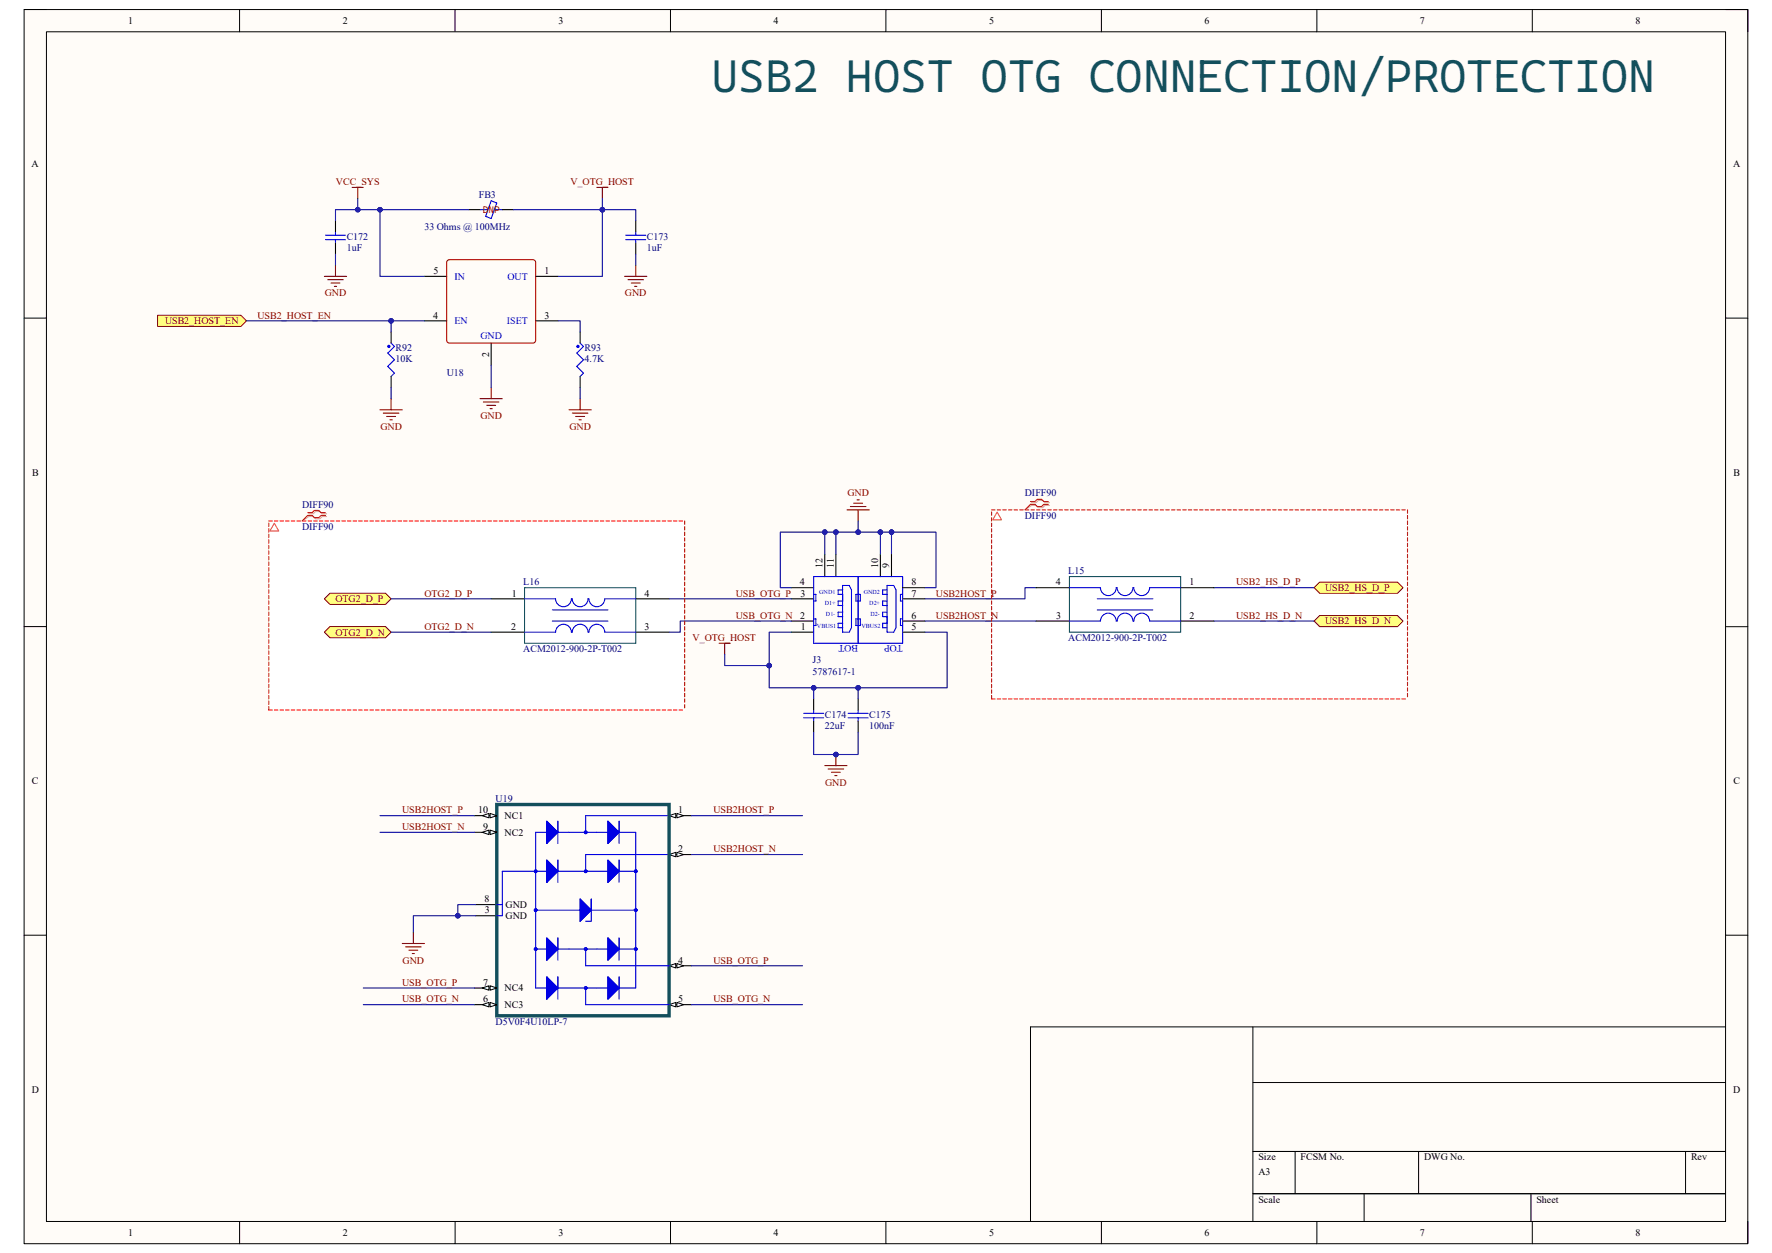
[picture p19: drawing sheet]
<svg xmlns="http://www.w3.org/2000/svg" width="420mm" height="297mm" viewBox="0 0 420 297" stroke-linecap="round" stroke-linejoin="round" font-family="sans-serif">
<defs><g id="words">
<text font-size="10.9" fill="#134f5c" x="168.6" y="21.8">USB2 HOST OTG CONNECTION/PROTECTION</text>
<g font-size="2.4">
<text x="30.4" y="5.7">1</text>
<text x="81.2" y="5.7">2</text>
<text x="132.4" y="5.7">3</text>
<text x="183.3" y="5.7">4</text>
<text x="234.5" y="5.7">5</text>
<text x="285.5" y="5.7">6</text>
<text x="336.5" y="5.7">7</text>
<text x="387.6" y="5.7">8</text>
<text x="7.5" y="39.6">A</text>
<text x="410.8" y="39.6">A</text>
<text x="102.7" y="65">5</text>
<text x="129.1" y="65">1</text>
<text x="102.7" y="75.5">4</text>
<text x="129.1" y="75.5">3</text>
<text x="115.9" y="84.5" transform="rotate(-90 115.9 84.5)">2</text>
<text x="7.6" y="112.8">B</text>
<text x="410.9" y="112.8">B</text>
<text x="194.9" y="134.6" transform="rotate(-90 194.9 134.6)">12</text>
<text x="197.6" y="134.6" transform="rotate(-90 197.6 134.6)">11</text>
<text x="208.2" y="134.6" transform="rotate(-90 208.2 134.6)">10</text>
<text x="210.8" y="134.6" transform="rotate(-90 210.8 134.6)">9</text>
<text x="121.3" y="141.4">1</text>
<text x="152.8" y="141.4">4</text>
<text x="189.6" y="138.8">4</text>
<text x="189.7" y="141.4">3</text>
<text x="216" y="141.4">7</text>
<text x="216" y="138.8">8</text>
<text x="250.2" y="138.8">4</text>
<text x="281.9" y="138.8">1</text>
<text x="121.1" y="149.4">2</text>
<text x="152.8" y="149.4">3</text>
<text x="189.7" y="146.7">2</text>
<text x="189.8" y="149.4">1</text>
<text x="216" y="149.4">5</text>
<text x="216" y="146.7">6</text>
<text x="250.4" y="146.7">3</text>
<text x="281.9" y="146.7">2</text>
<text x="7.6" y="185.9">C</text>
<text x="410.8" y="185.9">C</text>
<text x="113.3" y="192.8">10</text>
<text x="114.6" y="196.8">9</text>
<text x="119.6" y="194.1">NC1</text>
<text x="160.7" y="192.8">1</text>
<text x="119.6" y="198.1">NC2</text>
<text x="160.7" y="202.1">2</text>
<text x="114.9" y="213.9">8</text>
<text x="119.8" y="215.2">GND</text>
<text x="114.9" y="216.5">3</text>
<text x="119.8" y="217.8">GND</text>
<text x="114.6" y="233.7">7</text>
<text x="160.7" y="228.4">4</text>
<text x="114.5" y="237.6">6</text>
<text x="119.6" y="238.9">NC3</text>
<text x="119.6" y="235">NC4</text>
<text x="160.7" y="237.6">5</text>
<text x="7.5" y="259">D</text>
<text x="410.8" y="259">D</text>
<text x="298.3" y="275">Size</text>
<text x="308.3" y="275">FCSM No.</text>
<text x="337.5" y="275">DWG No.</text>
<text x="400.8" y="275">Rev</text>
<text x="298.3" y="278.5">A3</text>
<text x="298.3" y="285.1">Scale</text>
<text x="364.2" y="285.1">Sheet</text>
<text x="30.4" y="293">1</text>
<text x="81.2" y="293">2</text>
<text x="132.4" y="293">3</text>
<text x="183.3" y="293">4</text>
<text x="234.5" y="293">5</text>
<text x="285.5" y="293">6</text>
<text x="336.5" y="293">7</text>
<text x="387.6" y="293">8</text>
</g>
<g font-size="2.4" fill="#800000">
<text x="79.6" y="43.9">VCC_SYS</text>
<text x="135.2" y="43.9">V_OTG_HOST</text>
<text x="77" y="70.3">GND</text>
<text x="148.1" y="70.3">GND</text>
<text x="39.1" y="76.8">USB2_HOST_EN</text>
<text x="61" y="75.5">USB2_HOST_EN</text>
<text x="90.2" y="101.9">GND</text>
<text x="113.9" y="99.3">GND</text>
<text x="135" y="101.9">GND</text>
<text x="200.9" y="117.7">GND</text>
<text x="79.5" y="142.7">OTG2_D_P</text>
<text x="100.6" y="141.4">OTG2_D_P</text>
<text x="174.4" y="141.4">USB_OTG_P</text>
<text x="221.8" y="141.4">USB2HOST_P</text>
<text x="293" y="138.8">USB2_HS_D_P</text>
<text x="314.1" y="140.1">USB2_HS_D_P</text>
<text x="100.6" y="149.4">OTG2_D_N</text>
<text x="174.4" y="146.7">USB_OTG_N</text>
<text x="221.8" y="146.7">USB2HOST_N</text>
<text x="293" y="146.7">USB2_HS_D_N</text>
<text x="314.1" y="148">USB2_HS_D_N</text>
<text x="79.5" y="150.7">OTG2_D_N</text>
<text x="164.2" y="152">V_OTG_HOST</text>
<text x="195.6" y="186.2">GND</text>
<text x="95.3" y="192.8">USB2HOST_P</text>
<text x="95.3" y="196.8">USB2HOST_N</text>
<text x="169.1" y="192.8">USB2HOST_P</text>
<text x="169.1" y="202.1">USB2HOST_N</text>
<text x="95.3" y="233.7">USB_OTG_P</text>
<text x="95.4" y="228.4">GND</text>
<text x="169.1" y="228.4">USB_OTG_P</text>
<text x="95.3" y="237.6">USB_OTG_N</text>
<text x="169.1" y="237.6">USB_OTG_N</text>
</g>
<g font-size="2.4" fill="#000080">
<text x="113.5" y="46.8">FB3</text>
<text x="82.2" y="56.8">C172</text>
<text x="82.2" y="59.4">1uF</text>
<text x="100.6" y="54.4">33 Ohms @ 100MHz</text>
<text x="153.3" y="56.8">C173</text>
<text x="153.3" y="59.4">1uF</text>
<text x="93.7" y="83.2">R92</text>
<text x="138.6" y="83.2">R93</text>
<text x="93.7" y="85.8">10K</text>
<text x="105.9" y="89.2">U18</text>
<text x="138.6" y="85.8">4.7K</text>
<text x="242.9" y="117.7">DIFF90</text>
<text x="71.6" y="120.4">DIFF90</text>
<text x="71.6" y="125.6">DIFF90</text>
<text x="242.9" y="123">DIFF90</text>
<text x="253.2" y="136.1">L15</text>
<text x="124" y="138.8">L16</text>
<text x="124" y="154.6">ACM2012-900-2P-T002</text>
<text x="253.2" y="152">ACM2012-900-2P-T002</text>
<text x="192.6" y="157.2">J3</text>
<text x="192.6" y="159.9">5787617-1</text>
<text x="195.5" y="170.1">C174</text>
<text x="195.5" y="172.8">22uF</text>
<text x="206" y="170.1">C175</text>
<text x="206" y="172.8">100nF</text>
<text x="117.5" y="190.2">U19</text>
<text x="117.5" y="242.9">D5V0F4U10LP-7</text>
</g>
<g font-size="2.4" fill="#00f">
<text x="107.7" y="66.3">IN</text>
<text x="120.3" y="66.3">OUT</text>
<text x="107.7" y="76.8">EN</text>
<text x="120.1" y="76.8">ISET</text>
<text x="113.9" y="80.3">GND</text>
<text x="203.4" y="153" transform="rotate(-180 203.4 153)">BOT</text>
<text x="214" y="153" transform="rotate(-180 214 153)">TOP</text>
</g>
<text font-size="2.3" fill="#980000" x="114.5" y="50.5">DNP</text>
<g font-size="1.4" fill="#00f">
<text x="194.2" y="140.8">GND1</text>
<text x="195.5" y="143.5">D1+</text>
<text x="204.7" y="140.8">GND2</text>
<text x="206" y="143.5">D2+</text>
<text x="193.6" y="148.8">VBUS1</text>
<text x="195.7" y="146.1">D1-</text>
<text x="204.2" y="148.8">VBUS2</text>
<text x="206.3" y="146.1">D2-</text>
</g>
</g></defs>
<path d="M5.7 2.3h408.6v292.5h-408.6z" fill-rule="evenodd" fill="#fffcf8"/>
<path d="M5.7 2.3h408.6v292.5h-408.6z" fill="none" stroke="#000" stroke-width=".24"/>
<path d="M11 7.5h398v282h-398z" fill-rule="evenodd" fill="#fffcf8"/>
<g fill="none" stroke="#000" stroke-width=".24">
<path d="M5.7 2.3h5.3M11 7.5h398v282h-398zM56.8 2.3v5.2M107.8 2.3v5.2M158.9 2.3v5.2M210 2.3v5.2M261 2.3v5.2M312.1 2.3v5.2M363.2 2.3v5.2M409 2.3h5.3v5.2M5.7 75.4h5.3M409 75.4h5.3"/>
<path d="M5.7 148.5h5.3M409 148.5h5.3M5.7 221.7h5.3M409 221.7h5.3M297 243.4v46.1M297 256.6h112M409 243.4h-164.8v46.1M297 272.9h112M307 272.9v10.1M336.2 272.9v10.1M399.5 272.9v10.1M56.8 289.5v5.3"/>
<path d="M107.9 289.5v5.3M158.9 289.5v5.3M210 289.5v5.3M261 289.5v5.3M297 283h112M312.1 289.5v5.3M323.3 283v6.5M362.9 283v6.5M363.2 289.5v5.3M414.3 289.5v5.3"/>
</g>
<g fill="#fff">
<path d="M235 120.9h98.6v44.8h-98.6z" fill-rule="evenodd"/>
<path d="M63.7 123.5h98.6v44.8h-98.6z" fill-rule="evenodd"/>
</g>
<g fill="none" stroke="#000" stroke-width=".25">
<path d="M111.1 49.7h2.7M119.1 49.7h2.6M100.6 65.5h5.3M100.6 76.1h5.3M127 65.5h5.2M127 76.1h5.2M116.4 81.3v5.3M187.6 139.3h5.2M195.5 131.4v5.3M198.1 131.4v5.3M208.7 131.4v5.3M211.3 131.4v5.3"/>
<path d="M213.9 139.3h5.3M187.6 149.8h5.2M187.6 147.2h5.2M187.6 141.9h5.2M213.9 149.8h5.3M213.9 147.2h5.3M213.9 141.9h5.3"/>
</g>
<g fill="none" stroke="#00f" stroke-width=".25">
<path d="M113.8 49.7h1.8M116.4 47.6l1.3 .5-1.3 3.7-1.3-.5zM117.2 49.7h1.9M92.7 81.3l.8 .8-1.6 1.6 1.6 1.6-1.6 1.6 1.6 1.5-.8 .8M192.8 136.7h21.1v15.8h-21.1zM199.7 138.8h1.6l.5 1v9l-.5 1h-1.6zM199.7 139.8h-1.1v1.1h1.1M203.4 136.7v15.8M210.2 138.8h1.6l.6 1v9l-.6 1h-1.6zM210.2 139.8h-1v1.1h1M192.8 140.9h.6v1.6h-.6M192.8 146.7h.6v1.6h-.6"/>
<path d="M199.7 142.5h-1.1v1h1.1M199.7 145.1h-1.1v1.1h1.1M199.7 147.7h-1.1v1.1h1.1M202.9 140.9h1v1.6h-1zM202.9 146.7h1v1.6h-1zM210.2 142.5h-1v1h1M210.2 145.1h-1v1.1h1M210.2 147.7h-1v1.1h1M213.9 140.9h-.5v1.6h.5M213.9 146.7h-.5v1.6h.5"/>
</g>
<path d="M106.1 61.8l.4-.2h19.8a.66 .66 0 0 1 .7 .6v18.5a.66 .66 0 0 1-.7 .6h-19.8a.66 .66 0 0 1-.6-.6v-18.5z" fill="none" stroke="#980000" stroke-width=".25"/>
<circle cx="92.2" cy="82.1" r=".27" fill="#00f"/>
<g fill="none" stroke="#00f" stroke-width=".25">
<path d="M137.5 81.3l.8 .8-1.6 1.6 1.6 1.6-1.6 1.6 1.6 1.5-.8 .8"/>
<circle cx="92.2" cy="82.1" r=".27"/>
</g>
<path d="M92.7 78.7v2.6M92.7 89.2v2.7" fill="none" stroke="#000" stroke-width=".25"/>
<path d="M90.1 97.1h5.2M90.8 97.9h3.7M91.6 98.7h2.1M92.4 99.5h.6M92.7 94.5v2.6" fill="none" stroke="#800000" stroke-width=".25"/>
<circle cx="137" cy="82.1" r=".27" fill="#00f"/>
<circle cx="137" cy="82.1" r=".27" fill="none" stroke="#00f" stroke-width=".25"/>
<path d="M137.5 78.7v2.6M137.5 89.2v2.7" fill="none" stroke="#000" stroke-width=".25"/>
<path d="M113.8 94.5h5.3M114.6 95.3h3.7M115.4 96.1h2.1M116.2 96.9h.5M116.4 91.9v2.6M134.9 97.1h5.2M135.7 97.9h3.6M136.4 98.7h2.2M137.2 99.5h.6M137.5 94.5v2.6" fill="none" stroke="#800000" stroke-width=".25"/>
<path d="M37.3 74.7h19.8l1.3 1.4-1.3 1.3h-19.8z" fill-rule="evenodd" fill="#ffff80"/>
<path d="M37.3 74.7h19.8l1.3 1.4-1.3 1.3h-19.8z" fill="none" stroke="#800000" stroke-width=".24"/>
<g fill="none" stroke="#800000" stroke-width=".25">
<path d="M83.5 44.4h2.6M84.8 44.4v2.7M141.5 44.4h2.6M142.8 44.4v2.7M76.9 65.5h5.3M77.7 66.3h3.7M78.5 67.1h2.1M79.3 67.9h.5M79.5 62.9v2.6M148 65.5h5.3M148.8 66.3h3.7M149.6 67.1h2.1"/>
<path d="M150.4 67.9h.5M150.7 62.9v2.6M170.4 152.5h2.7M171.8 152.5v2.6M198.1 178.8v2.7M195.5 181.5h5.3M196.3 182.3h3.7M197.1 183.1h2.1M197.9 183.9h.5"/>
</g>
<g fill="none" stroke="#00f" stroke-width=".25">
<path d="M77.1 56.8h4.8M77.1 55.8h4.8M79.5 55v.8M79.5 56.8v.8M148.3 56.8h4.8M148.3 55.8h4.8M150.7 55v.8M150.7 56.8v.8M190.5 170.1h4.7M190.5 169.1h4.7M192.8 168.3v.8M192.8 170.1v.8"/>
<path d="M201 170.1h4.8M201 169.1h4.8M203.4 168.3v.8M203.4 170.1v.8"/>
</g>
<path d="M79.5 52.3v2.7M79.5 57.6v2.6M150.7 52.3v2.7M150.7 57.6v2.6M192.8 165.7v2.6M192.8 170.9v2.7M203.4 165.7v2.6M203.4 170.9v2.7" fill="none" stroke="#000" stroke-width=".25"/>
<circle cx="198.1" cy="178.8" r=".53" fill="#000080"/>
<circle cx="198.1" cy="178.8" r=".53" fill="none" stroke="#000080" stroke-width=".24"/>
<path d="M202.3 119.3h2.1M203.1 118.5h.6M200.8 120.9h5.2M201.5 120.1h3.7M203.4 120.9v2.6" fill="none" stroke="#800000" stroke-width=".25"/>
<path d="M124.3 139.3h26.4v13.2h-26.4z" fill="none" stroke="#134f5c" stroke-width=".25"/>
<path d="M116.4 149.8h7.9M116.4 141.9h7.9M150.7 149.8h7.9M150.7 141.9h7.9" fill="none" stroke="#000" stroke-width=".25"/>
<path d="M124.3 141.9h7.4a1.87 1.87 0 0 0 1.8 1.9 1.87 1.87 0 0 0 1.9-1.9h.2a1.87 1.87 0 0 0 1.9 1.9 1.87 1.87 0 0 0 1.9-1.9h.2a1.87 1.87 0 0 0 1.9 1.9 1.87 1.87 0 0 0 1.8-1.9h7.4M124.3 149.8h7.4a1.87 1.87 0 0 1 1.9-1.8 1.87 1.87 0 0 1 1.8 1.8h.2a1.87 1.87 0 0 1 1.9-1.8 1.87 1.87 0 0 1 1.9 1.8h.2a1.87 1.87 0 0 1 1.9-1.8 1.87 1.87 0 0 1 1.8 1.8h7.4M130.9 144.6h13.2M130.9 147.2h13.2" fill="none" stroke="#00f" stroke-width=".25"/>
<path d="M76.9 141.9l1.3-1.3h13.2l1.3 1.3-1.3 1.4h-13.2z" fill-rule="evenodd" fill="#ffff80"/>
<path d="M76.9 141.9l1.3-1.3h13.2l1.3 1.3-1.3 1.4h-13.2z" fill="none" stroke="#800000" stroke-width=".24"/>
<path d="M76.9 149.8l1.3-1.3h13.2l1.3 1.3-1.3 1.4h-13.2z" fill-rule="evenodd" fill="#ffff80"/>
<path d="M76.9 149.8l1.3-1.3h13.2l1.3 1.3-1.3 1.4h-13.2z" fill="none" stroke="#800000" stroke-width=".24"/>
<path d="M312.8 138h18.4l1.3 1.3-1.3 1.3h-18.4l-1.3-1.3z" fill-rule="evenodd" fill="#ffff80"/>
<path d="M312.8 138h18.4l1.3 1.3-1.3 1.3h-18.4l-1.3-1.3z" fill="none" stroke="#800000" stroke-width=".24"/>
<path d="M312.8 145.9h18.4l1.3 1.3-1.3 1.3h-18.4l-1.3-1.3z" fill-rule="evenodd" fill="#ffff80"/>
<path d="M312.8 145.9h18.4l1.3 1.3-1.3 1.3h-18.4l-1.3-1.3z" fill="none" stroke="#800000" stroke-width=".24"/>
<path d="M92.7 76.1v2.6M92.7 91.9v2.6" fill="none" stroke="#000080" stroke-width=".25"/>
<circle cx="92.7" cy="76.1" r=".53" fill="#000080"/>
<circle cx="92.7" cy="76.1" r=".53" fill="none" stroke="#000080" stroke-width=".24"/>
<path d="M111.1 49.7h-21v15.8h10.5" fill="none" stroke="#000080" stroke-width=".25"/>
<circle cx="90.1" cy="49.7" r=".53" fill="#000080"/>
<circle cx="90.1" cy="49.7" r=".53" fill="none" stroke="#000080" stroke-width=".24"/>
<path d="M121.7 49.7h21.1v15.8h-10.6" fill="none" stroke="#000080" stroke-width=".25"/>
<circle cx="142.8" cy="49.7" r=".53" fill="#000080"/>
<circle cx="142.8" cy="49.7" r=".53" fill="none" stroke="#000080" stroke-width=".24"/>
<path d="M142.8 47.1v2.6M132.2 76.1h5.3v2.6M116.4 86.6v5.3M137.5 91.9v2.6" fill="none" stroke="#000080" stroke-width=".25"/>
<circle cx="142.8" cy="49.7" r=".53" fill="#000080"/>
<circle cx="142.8" cy="49.7" r=".53" fill="none" stroke="#000080" stroke-width=".24"/>
<path d="M142.8 49.7h7.9v2.6" fill="none" stroke="#000080" stroke-width=".25"/>
<circle cx="142.8" cy="49.7" r=".53" fill="#000080"/>
<circle cx="142.8" cy="49.7" r=".53" fill="none" stroke="#000080" stroke-width=".24"/>
<path d="M90.1 49.7h-10.6v2.6M150.7 60.2v2.7" fill="none" stroke="#000080" stroke-width=".25"/>
<circle cx="90.1" cy="49.7" r=".53" fill="#000080"/>
<circle cx="90.1" cy="49.7" r=".53" fill="none" stroke="#000080" stroke-width=".24"/>
<circle cx="84.8" cy="49.7" r=".53" fill="#000080"/>
<circle cx="84.8" cy="49.7" r=".53" fill="none" stroke="#000080" stroke-width=".24"/>
<path d="M84.8 47.1v2.6M79.5 60.2v2.7" fill="none" stroke="#000080" stroke-width=".25"/>
<circle cx="84.8" cy="49.7" r=".53" fill="#000080"/>
<circle cx="84.8" cy="49.7" r=".53" fill="none" stroke="#000080" stroke-width=".24"/>
<path d="M58.4 76.1h42.2" fill="none" stroke="#000080" stroke-width=".25"/>
<circle cx="92.7" cy="76.1" r=".53" fill="#000080"/>
<circle cx="92.7" cy="76.1" r=".53" fill="none" stroke="#000080" stroke-width=".24"/>
<path d="M187.6 149.8h-5.3v13.2h42.2v-13.2h-5.3" fill="none" stroke="#000080" stroke-width=".25"/>
<circle cx="182.3" cy="157.8" r=".53" fill="#000080"/>
<circle cx="182.3" cy="157.8" r=".53" fill="none" stroke="#000080" stroke-width=".24"/>
<circle cx="192.8" cy="163" r=".53" fill="#000080"/>
<circle cx="192.8" cy="163" r=".53" fill="none" stroke="#000080" stroke-width=".24"/>
<circle cx="203.4" cy="163" r=".53" fill="#000080"/>
<circle cx="203.4" cy="163" r=".53" fill="none" stroke="#000080" stroke-width=".24"/>
<path d="M171.8 155.1v2.7h10.5" fill="none" stroke="#000080" stroke-width=".25"/>
<circle cx="182.3" cy="157.8" r=".53" fill="#000080"/>
<circle cx="182.3" cy="157.8" r=".53" fill="none" stroke="#000080" stroke-width=".24"/>
<path d="M203.4 163v2.7" fill="none" stroke="#000080" stroke-width=".25"/>
<circle cx="203.4" cy="163" r=".53" fill="#000080"/>
<circle cx="203.4" cy="163" r=".53" fill="none" stroke="#000080" stroke-width=".24"/>
<path d="M192.8 163v2.7" fill="none" stroke="#000080" stroke-width=".25"/>
<circle cx="192.8" cy="163" r=".53" fill="#000080"/>
<circle cx="192.8" cy="163" r=".53" fill="none" stroke="#000080" stroke-width=".24"/>
<path d="M192.8 173.6v5.2h10.6v-5.2" fill="none" stroke="#000080" stroke-width=".25"/>
<circle cx="198.1" cy="178.8" r=".53" fill="#000080"/>
<circle cx="198.1" cy="178.8" r=".53" fill="none" stroke="#000080" stroke-width=".24"/>
<path d="M187.6 139.3h-2.7v-13.2h36.9v13.2h-2.6" fill="none" stroke="#000080" stroke-width=".25"/>
<circle cx="195.5" cy="126.1" r=".53" fill="#000080"/>
<circle cx="195.5" cy="126.1" r=".53" fill="none" stroke="#000080" stroke-width=".24"/>
<circle cx="198.1" cy="126.1" r=".53" fill="#000080"/>
<circle cx="198.1" cy="126.1" r=".53" fill="none" stroke="#000080" stroke-width=".24"/>
<circle cx="203.4" cy="126.1" r=".53" fill="#000080"/>
<circle cx="203.4" cy="126.1" r=".53" fill="none" stroke="#000080" stroke-width=".24"/>
<circle cx="208.7" cy="126.1" r=".53" fill="#000080"/>
<circle cx="208.7" cy="126.1" r=".53" fill="none" stroke="#000080" stroke-width=".24"/>
<circle cx="211.3" cy="126.1" r=".53" fill="#000080"/>
<circle cx="211.3" cy="126.1" r=".53" fill="none" stroke="#000080" stroke-width=".24"/>
<path d="M203.4 123.5v2.6" fill="none" stroke="#000080" stroke-width=".25"/>
<circle cx="203.4" cy="126.1" r=".53" fill="#000080"/>
<circle cx="203.4" cy="126.1" r=".53" fill="none" stroke="#000080" stroke-width=".24"/>
<path d="M198.1 126.1v5.3" fill="none" stroke="#000080" stroke-width=".25"/>
<circle cx="198.1" cy="126.1" r=".53" fill="#000080"/>
<circle cx="198.1" cy="126.1" r=".53" fill="none" stroke="#000080" stroke-width=".24"/>
<path d="M195.5 126.1v5.3" fill="none" stroke="#000080" stroke-width=".25"/>
<circle cx="195.5" cy="126.1" r=".53" fill="#000080"/>
<circle cx="195.5" cy="126.1" r=".53" fill="none" stroke="#000080" stroke-width=".24"/>
<path d="M208.7 126.1v5.3" fill="none" stroke="#000080" stroke-width=".25"/>
<circle cx="208.7" cy="126.1" r=".53" fill="#000080"/>
<circle cx="208.7" cy="126.1" r=".53" fill="none" stroke="#000080" stroke-width=".24"/>
<path d="M211.3 126.1v5.3" fill="none" stroke="#000080" stroke-width=".25"/>
<circle cx="211.3" cy="126.1" r=".53" fill="#000080"/>
<circle cx="211.3" cy="126.1" r=".53" fill="none" stroke="#000080" stroke-width=".24"/>
<path d="M245.6 139.3h-2.7v2.6h-23.7M287.7 139.3h23.8M92.7 141.9h23.7M92.7 149.8h23.7M158.6 141.9h29M187.6 147.2h-26.4v2.6h-2.6M219.2 147.2h26.4M287.7 147.2h23.8" fill="none" stroke="#000080" stroke-width=".25"/>
<path d="M158.6 193.3h5.3" fill="none" stroke="#000" stroke-width=".25"/>
<path d="M158.6 193.3l1.6-.5v1.1z" fill="#f8fcff"/>
<path d="M158.6 193.3l1.6-.5v1.1z" fill="none" stroke="#000" stroke-width=".24"/>
<path d="M160.4 192.8l1.6 .5-1.6 .6z" fill="#f8fcff"/>
<path d="M160.4 192.8l1.6 .5-1.6 .6z" fill="none" stroke="#000" stroke-width=".24"/>
<path d="M158.6 202.6h5.3" fill="none" stroke="#000" stroke-width=".25"/>
<path d="M158.6 202.6l1.6-.6v1.1z" fill="#f8fcff"/>
<path d="M158.6 202.6l1.6-.6v1.1z" fill="none" stroke="#000" stroke-width=".24"/>
<path d="M160.4 202l1.6 .6-1.6 .5z" fill="#f8fcff"/>
<path d="M160.4 202l1.6 .6-1.6 .5z" fill="none" stroke="#000" stroke-width=".24"/>
<path d="M158.6 228.9h5.3" fill="none" stroke="#000" stroke-width=".25"/>
<path d="M158.6 228.9l1.6-.5v1z" fill="#f8fcff"/>
<path d="M158.6 228.9l1.6-.5v1z" fill="none" stroke="#000" stroke-width=".24"/>
<path d="M160.4 228.4l1.6 .5-1.6 .5z" fill="#f8fcff"/>
<path d="M160.4 228.4l1.6 .5-1.6 .5z" fill="none" stroke="#000" stroke-width=".24"/>
<path d="M158.6 238.1h5.3" fill="none" stroke="#000" stroke-width=".25"/>
<path d="M158.6 238.1l1.6-.5v1.1z" fill="#f8fcff"/>
<path d="M158.6 238.1l1.6-.5v1.1z" fill="none" stroke="#000" stroke-width=".24"/>
<path d="M160.4 237.6l1.6 .5-1.6 .6z" fill="#f8fcff"/>
<path d="M160.4 237.6l1.6 .5-1.6 .6z" fill="none" stroke="#000" stroke-width=".24"/>
<path d="M112.7 217.1h5.3M112.7 214.4h5.3" fill="none" stroke="#000" stroke-width=".25"/>
<g fill="none" stroke="#00f" stroke-width=".25">
<path d="M129.6 197.3h-2.6v36.9h2.6M129.6 194.7l2.6 2.6-2.6 2.6zM132.2 197.3h11.9M132.2 194.7v5.2M144.1 194.7l2.6 2.6-2.6 2.6zM146.7 197.3h4v36.9h-4M146.7 194.7v5.2M158.6 193.3h-19.8v4M127 206.5h2.6M127 215.7h10.5M129.6 203.9l2.6 2.6-2.6 2.7zM132.2 203.9v5.3"/>
<path d="M132.2 206.5h11.9M137.5 213.1l2.6 2.6-2.6 2.7zM140.1 215.7h10.6M140.1 213.1v5.3h-1.3M144.1 203.9l2.6 2.6-2.6 2.7zM146.7 203.9v5.3M146.7 206.5h4M158.6 202.6h-19.8v3.9M127 225h2.6M129.6 222.3l2.6 2.7-2.6 2.6zM129.6 231.6l2.6 2.6-2.6 2.6zM132.2 222.3v5.3"/>
<path d="M132.2 231.6v5.2M132.2 225h11.9M132.2 234.2h11.9M144.1 222.3l2.6 2.7-2.6 2.6zM144.1 231.6l2.6 2.6-2.6 2.6zM146.7 222.3v5.3M146.7 231.6v5.2M146.7 225h4"/>
<circle cx="138.8" cy="197.3" r=".32"/>
<circle cx="127" cy="215.7" r=".32"/>
<circle cx="127" cy="206.5" r=".32"/>
<circle cx="138.8" cy="206.5" r=".32"/>
<circle cx="150.7" cy="215.7" r=".32"/>
<circle cx="150.7" cy="206.5" r=".32"/>
<circle cx="127" cy="225" r=".32"/>
<circle cx="138.8" cy="225" r=".32"/>
<circle cx="138.8" cy="234.2" r=".32"/>
<circle cx="150.7" cy="225" r=".32"/>
</g>
<path d="M129.6 194.7l2.6 2.6-2.6 2.6z" fill="#00f"/>
<path d="M129.6 194.7l2.6 2.6-2.6 2.6z" fill="none" stroke="#00f" stroke-width=".25"/>
<path d="M144.1 194.7l2.6 2.6-2.6 2.6z" fill="#00f"/>
<path d="M144.1 194.7l2.6 2.6-2.6 2.6z" fill="none" stroke="#00f" stroke-width=".25"/>
<path d="M129.6 203.9l2.6 2.6-2.6 2.7z" fill="#00f"/>
<path d="M129.6 203.9l2.6 2.6-2.6 2.7z" fill="none" stroke="#00f" stroke-width=".25"/>
<path d="M144.1 203.9l2.6 2.6-2.6 2.7z" fill="#00f"/>
<path d="M144.1 203.9l2.6 2.6-2.6 2.7z" fill="none" stroke="#00f" stroke-width=".25"/>
<path d="M137.5 213.1l2.6 2.6-2.6 2.7z" fill="#00f"/>
<path d="M137.5 213.1l2.6 2.6-2.6 2.7z" fill="none" stroke="#00f" stroke-width=".25"/>
<path d="M129.6 222.3l2.6 2.7-2.6 2.6z" fill="#00f"/>
<path d="M129.6 222.3l2.6 2.7-2.6 2.6z" fill="none" stroke="#00f" stroke-width=".25"/>
<path d="M144.1 222.3l2.6 2.7-2.6 2.6z" fill="#00f"/>
<path d="M144.1 222.3l2.6 2.7-2.6 2.6z" fill="none" stroke="#00f" stroke-width=".25"/>
<path d="M129.6 231.6l2.6 2.6-2.6 2.6z" fill="#00f"/>
<path d="M129.6 231.6l2.6 2.6-2.6 2.6z" fill="none" stroke="#00f" stroke-width=".25"/>
<path d="M144.1 231.6l2.6 2.6-2.6 2.6z" fill="#00f"/>
<path d="M117.7 214.4h1.4M127 206.5h-7.9v10.6h-1.4M138.8 225v3.9h19.8M138.8 234.2v3.9h19.8M144.1 231.6l2.6 2.6-2.6 2.6z" fill="none" stroke="#00f" stroke-width=".25"/>
<path d="M117.7 190.7h40.9v50.1h-40.9z" fill="none" stroke="#134f5c" stroke-width=".8"/>
<path d="M112.5 193.3h5.2" fill="none" stroke="#000" stroke-width=".25"/>
<path d="M116.2 192.8l1.5 .5-1.5 .6z" fill="#f8fcff"/>
<path d="M116.2 192.8l1.5 .5-1.5 .6z" fill="none" stroke="#000" stroke-width=".24"/>
<path d="M114.3 193.3l1.6-.5v1.1z" fill="#f8fcff"/>
<path d="M114.3 193.3l1.6-.5v1.1z" fill="none" stroke="#000" stroke-width=".24"/>
<path d="M112.5 197.3h5.2" fill="none" stroke="#000" stroke-width=".25"/>
<path d="M116.2 196.8l1.5 .5-1.5 .5z" fill="#f8fcff"/>
<path d="M116.2 196.8l1.5 .5-1.5 .5z" fill="none" stroke="#000" stroke-width=".24"/>
<path d="M114.3 197.3l1.6-.5v1z" fill="#f8fcff"/>
<path d="M114.3 197.3l1.6-.5v1z" fill="none" stroke="#000" stroke-width=".24"/>
<path d="M112.5 238.1h5.2" fill="none" stroke="#000" stroke-width=".25"/>
<path d="M116.2 237.6l1.5 .5-1.5 .6z" fill="#f8fcff"/>
<path d="M116.2 237.6l1.5 .5-1.5 .6z" fill="none" stroke="#000" stroke-width=".24"/>
<path d="M114.3 238.1l1.6-.5v1.1z" fill="#f8fcff"/>
<path d="M114.3 238.1l1.6-.5v1.1z" fill="none" stroke="#000" stroke-width=".24"/>
<path d="M112.5 234.2h5.2" fill="none" stroke="#000" stroke-width=".25"/>
<path d="M116.2 233.7l1.5 .5-1.5 .5z" fill="#f8fcff"/>
<path d="M116.2 233.7l1.5 .5-1.5 .5z" fill="none" stroke="#000" stroke-width=".24"/>
<path d="M114.3 234.2l1.6-.5v1z" fill="#f8fcff"/>
<path d="M114.3 234.2l1.6-.5v1z" fill="none" stroke="#000" stroke-width=".24"/>
<path d="M90.1 193.3h22.4M90.1 197.3h22.4M163.9 193.3h26.3M112.7 214.4h-4.2v2.7h4.2M163.9 202.6h26.3M163.9 228.9h26.3M163.9 238.1h26.3" fill="none" stroke="#000080" stroke-width=".25"/>
<circle cx="108.5" cy="217.1" r=".53" fill="#000080"/>
<circle cx="108.5" cy="217.1" r=".53" fill="none" stroke="#000080" stroke-width=".24"/>
<path d="M95.3 223.6h5.3M96.1 224.4h3.7M96.9 225.2h2.1M97.7 226h.5M98 221v2.6" fill="none" stroke="#800000" stroke-width=".25"/>
<path d="M108.5 217.1h-10.5v3.9" fill="none" stroke="#000080" stroke-width=".25"/>
<circle cx="108.5" cy="217.1" r=".53" fill="#000080"/>
<circle cx="108.5" cy="217.1" r=".53" fill="none" stroke="#000080" stroke-width=".24"/>
<path d="M86.1 234.2h26.4M86.1 238.1h26.4" fill="none" stroke="#000080" stroke-width=".25"/>
<path d="M253.5 136.7h26.3v13.1h-26.3z" fill="none" stroke="#134f5c" stroke-width=".25"/>
<path d="M245.6 139.3h7.9M279.8 139.3h7.9M245.6 147.2h7.9M279.8 147.2h7.9" fill="none" stroke="#000" stroke-width=".25"/>
<path d="M253.5 139.3h7.3a1.87 1.87 0 0 0 1.9 1.9 1.87 1.87 0 0 0 1.9-1.9h.2a1.87 1.87 0 0 0 1.8 1.9 1.87 1.87 0 0 0 1.9-1.9h.2a1.87 1.87 0 0 0 1.9 1.9 1.87 1.87 0 0 0 1.9-1.9h7.3M253.5 147.2h7.3a1.87 1.87 0 0 1 1.9-1.9 1.87 1.87 0 0 1 1.9 1.9h.2M260.1 141.9h13.1M260.1 144.6h13.1M279.8 147.2h-7.3a1.87 1.87 0 0 0-1.9-1.9 1.87 1.87 0 0 0-1.9 1.9h-.2a1.87 1.87 0 0 0-1.8-1.9 1.87 1.87 0 0 0-1.9 1.9" fill="none" stroke="#00f" stroke-width=".25"/>
<g fill="none" stroke="#f00" stroke-width=".25">
<path d="M244.2 118.9h1.1l.5-.5h1.1l.5 .5h1.1M244.2 119.5h1.1l.5 .6h1.1l.5-.6h1.1M63.7 124v.8M63.7 125.3v.8M63.7 126.6v.8M63.7 127.9v.9M63.7 129.3v.8M63.7 130.6v.8M63.7 131.9v.8M63.7 133.2v.8M63.7 134.5v.9M63.7 135.8v.9"/>
<path d="M63.7 137.2v.8M63.7 138.5v.8M63.7 139.8v.8M63.7 123.5h.8M65 123.5h.9M66.4 123.5h.8M67.7 123.5h.8M69 123.5h.9M70.4 123.5h.8M71.7 123.5h.8M72.9 121.5h1.1l.5-.5h1.1l.5 .5h1M72.9 122.2h1.1l.5 .5h1.1l.5-.5h1"/>
<path d="M73 123.5h.9M74.4 123.5h.8M75.7 123.5h.8M77 123.5h.9M78.4 123.5h.8M79.7 123.5h.8M81 123.5h.9M82.3 123.5h.9M83.7 123.5h.8M85 123.5h.8M86.3 123.5h.9M87.7 123.5h.8"/>
<path d="M89 123.5h.8M90.3 123.5h.9M91.7 123.5h.8M93 123.5h.8M94.3 123.5h.9M95.7 123.5h.8M97 123.5h.8M98.3 123.5h.9M99.7 123.5h.8M101 123.5h.8M102.3 123.5h.9M103.7 123.5h.8"/>
<path d="M105 123.5h.8M106.3 123.5h.9M107.7 123.5h.8M109 123.5h.8M110.3 123.5h.9M111.7 123.5h.8M113 123.5h.8M114.3 123.5h.9M115.7 123.5h.8M117 123.5h.8M118.3 123.5h.8M119.6 123.5h.9"/>
<path d="M121 123.5h.8M122.3 123.5h.8M123.6 123.5h.9M125 123.5h.8M126.3 123.5h.8M127.6 123.5h.9M129 123.5h.8M130.3 123.5h.8M131.6 123.5h.9M133 123.5h.8M134.3 123.5h.8M135.6 123.5h.9"/>
<path d="M137 123.5h.8M138.3 123.5h.8M139.6 123.5h.9M141 123.5h.8M142.3 123.5h.8M143.6 123.5h.9M145 123.5h.8M146.3 123.5h.8M147.6 123.5h.9M149 123.5h.8M150.3 123.5h.8M151.6 123.5h.9"/>
<path d="M153 123.5h.8M154.3 123.5h.8M155.6 123.5h.8M156.9 123.5h.9M158.3 123.5h.8M159.6 123.5h.8M160.9 123.5h.9M162.3 123.5v.8M162.3 124.8v.8M162.3 126.1v.9M162.3 127.4v.9M162.3 128.8v.8"/>
<path d="M162.3 130.1v.8M162.3 131.4v.8M162.3 132.7v.8M162.3 134v.9M162.3 135.4v.8M162.3 136.7v.8M162.3 138v.8M162.3 139.3v.8M235 121.4v.8M235 122.7v.8M235 124v.8M235 125.3v.8"/>
<path d="M235 126.6v.9M235 127.9v.9M235 129.3v.8M235 130.6v.8M235 131.9v.8M235 133.2v.8M235 134.5v.9M235 135.8v.9M235 137.2v.8M235 138.5v.8M235 139.8v.8M235 120.9h.8"/>
<path d="M236.4 120.9h.8M237.7 120.9h.8M239 120.9h.9M240.3 120.9h.9M241.7 120.9h.8M243 120.9h.9M244.3 120.9h.9M245.7 120.9h.8M247 120.9h.8M248.3 120.9h.9M249.7 120.9h.8M251 120.9h.8"/>
<path d="M252.3 120.9h.9M253.7 120.9h.8M255 120.9h.8M256.3 120.9h.9M257.7 120.9h.8M259 120.9h.8M260.3 120.9h.9M261.7 120.9h.8M263 120.9h.8M264.3 120.9h.9M265.7 120.9h.8M267 120.9h.8"/>
<path d="M268.3 120.9h.9M269.7 120.9h.8M271 120.9h.8M272.3 120.9h.9M273.7 120.9h.8M275 120.9h.8M276.3 120.9h.8M277.6 120.9h.9M279 120.9h.8M280.3 120.9h.8M281.6 120.9h.9M283 120.9h.8"/>
<path d="M284.3 120.9h.8M285.6 120.9h.9M287 120.9h.8M288.3 120.9h.8M289.6 120.9h.9M291 120.9h.8M292.3 120.9h.8M293.6 120.9h.9M295 120.9h.8M296.3 120.9h.8M297.6 120.9h.9M299 120.9h.8"/>
<path d="M300.3 120.9h.8M301.6 120.9h.9M303 120.9h.8M304.3 120.9h.8M305.6 120.9h.9M306.9 120.9h.9M308.3 120.9h.8M309.6 120.9h.9M310.9 120.9h.9M312.3 120.9h.8M313.6 120.9h.8M314.9 120.9h.9"/>
<path d="M316.3 120.9h.8M317.6 120.9h.8M318.9 120.9h.9M320.3 120.9h.8M321.6 120.9h.8M322.9 120.9h.9M324.3 120.9h.8M325.6 120.9h.8M326.9 120.9h.9M328.3 120.9h.8M329.6 120.9h.8M330.9 120.9h.9"/>
<path d="M332.3 120.9h.8M333.6 120.9v.8M333.6 122.2v.8M333.6 123.5v.8M333.6 124.8v.8M333.6 126.1v.9M333.6 127.5v.8M333.6 128.8v.8M333.6 130.1v.8M333.6 131.4v.8M333.6 132.7v.9M333.6 134v.9"/>
<path d="M333.6 135.4v.8M333.6 136.7v.8M333.6 138v.8M333.6 139.3v.8M63.7 141.1v.8M63.7 142.4v.9M63.7 143.8v.8M63.7 145.1v.8M63.7 146.4v.8M63.7 147.7v.8M63.7 149v.8M63.7 150.3v.9"/>
<path d="M63.7 151.7v.8M63.7 153v.8M63.7 154.3v.8M63.7 155.6v.8M63.7 156.9v.9M63.7 158.3v.8M63.7 159.6v.8M162.3 140.6v.9M162.3 141.9v.9M162.3 143.3v.8M162.3 144.6v.8M162.3 145.9v.8"/>
<path d="M162.3 147.2v.8M162.3 148.5v.9M162.3 149.8v.9M162.3 151.2v.8M162.3 152.5v.8M162.3 153.8v.8M162.3 155.1v.8M162.3 156.4v.9M162.3 157.8v.8M162.3 159.1v.8M235 141.1v.8M235 142.4v.9"/>
<path d="M235 143.8v.8M235 145.1v.8M235 146.4v.8M235 147.7v.8M235 149v.8M235 150.3v.9M235 151.7v.8M235 153v.8M235 154.3v.8M235 155.6v.8M235 156.9v.9M235 158.3v.8"/>
<path d="M235 159.6v.8M333.6 140.6v.9M333.6 141.9v.9M333.6 143.3v.8M333.6 144.6v.8M333.6 145.9v.8M333.6 147.2v.8M333.6 148.5v.9M333.6 149.8v.9M333.6 151.2v.8M333.6 152.5v.8M333.6 153.8v.8"/>
<path d="M333.6 155.1v.8M333.6 156.4v.9M333.6 157.8v.8M333.6 159.1v.8M63.7 160.9v.8M63.7 162.2v.8M63.7 163.5v.8M63.7 164.8v.9M63.7 166.2v.8M63.7 167.5v.8h.8M65 168.3h.9M66.4 168.3h.8"/>
<path d="M67.7 168.3h.8M69 168.3h.9M70.4 168.3h.8M71.7 168.3h.8M73 168.3h.9M74.4 168.3h.8M75.7 168.3h.8M77 168.3h.9M78.4 168.3h.8M79.7 168.3h.8M81 168.3h.9M82.3 168.3h.9"/>
<path d="M83.7 168.3h.8M85 168.3h.8M86.3 168.3h.9M87.7 168.3h.8M89 168.3h.8M90.3 168.3h.9M91.7 168.3h.8M93 168.3h.8M94.3 168.3h.9M95.7 168.3h.8M97 168.3h.8M98.3 168.3h.9"/>
<path d="M99.7 168.3h.8M101 168.3h.8M102.3 168.3h.9M103.7 168.3h.8M105 168.3h.8M106.3 168.3h.9M107.7 168.3h.8M109 168.3h.8M110.3 168.3h.9M111.7 168.3h.8M113 168.3h.8M114.3 168.3h.9"/>
<path d="M115.7 168.3h.8M117 168.3h.8M118.3 168.3h.8M119.6 168.3h.9M121 168.3h.8M122.3 168.3h.8M123.6 168.3h.9M125 168.3h.8M126.3 168.3h.8M127.6 168.3h.9M129 168.3h.8M130.3 168.3h.8"/>
<path d="M131.6 168.3h.9M133 168.3h.8M134.3 168.3h.8M135.6 168.3h.9M137 168.3h.8M138.3 168.3h.8M139.6 168.3h.9M141 168.3h.8M142.3 168.3h.8M143.6 168.3h.9M145 168.3h.8M146.3 168.3h.8"/>
<path d="M147.6 168.3h.9M149 168.3h.8M150.3 168.3h.8M151.6 168.3h.9M153 168.3h.8M154.3 168.3h.8M155.6 168.3h.8M156.9 168.3h.9M158.3 168.3h.8M159.6 168.3h.8M160.9 168.3h.9M162.3 160.4v.8"/>
<path d="M162.3 161.7v.8M162.3 163v.9M162.3 164.3v.9M162.3 165.7v.8M162.3 167v.8M235 160.9v.8M235 162.2v.8M235 163.5v.8M235 164.8v.9h.8M236.4 165.7h.8M237.7 165.7h.8M239 165.7h.9"/>
<path d="M240.3 165.7h.9M241.7 165.7h.8M243 165.7h.9M244.3 165.7h.9M245.7 165.7h.8M247 165.7h.8M248.3 165.7h.9M249.7 165.7h.8M251 165.7h.8M252.3 165.7h.9M253.7 165.7h.8M255 165.7h.8"/>
<path d="M256.3 165.7h.9M257.7 165.7h.8M259 165.7h.8M260.3 165.7h.9M261.7 165.7h.8M263 165.7h.8M264.3 165.7h.9M265.7 165.7h.8M267 165.7h.8M268.3 165.7h.9M269.7 165.7h.8M271 165.7h.8"/>
<path d="M272.3 165.7h.9M273.7 165.7h.8M275 165.7h.8M276.3 165.7h.8M277.6 165.7h.9M279 165.7h.8M280.3 165.7h.8M281.6 165.7h.9M283 165.7h.8M284.3 165.7h.8M285.6 165.7h.9M287 165.7h.8"/>
<path d="M288.3 165.7h.8M289.6 165.7h.9M291 165.7h.8M292.3 165.7h.8M293.6 165.7h.9M295 165.7h.8M296.3 165.7h.8M297.6 165.7h.9M299 165.7h.8M300.3 165.7h.8M301.6 165.7h.9M303 165.7h.8"/>
<path d="M304.3 165.7h.8M305.6 165.7h.9M306.9 165.7h.9M308.3 165.7h.8M309.6 165.7h.9M310.9 165.7h.9M312.3 165.7h.8M313.6 165.7h.8M314.9 165.7h.9M316.3 165.7h.8M317.6 165.7h.8M318.9 165.7h.9"/>
<path d="M320.3 165.7h.8M321.6 165.7h.8M322.9 165.7h.9M324.3 165.7h.8M325.6 165.7h.8M326.9 165.7h.9M328.3 165.7h.8M329.6 165.7h.8M330.9 165.7h.9M332.3 165.7h.8M333.6 160.4v.8M333.6 161.7v.8"/>
<path d="M333.6 163v.9M333.6 164.3v.9"/>
</g>
<path d="M65 124l1.1 1.9h-2.1zM236.3 121.4l1.1 1.8h-2.1z" fill="none" stroke="#f33" stroke-width=".24"/>
<path d="M244.5 119.1h1.1l.5-.5h1l.6 .5h1M244.5 119.8h1.1l.5 .5h1l.6-.5h1M73.2 121.8h1l.6-.5h1l.6 .5h1M73.2 122.4h1l.6 .6h1l.6-.6h1" fill="none" stroke="#d0a19e" stroke-width=".25"/>
<path d="M244.5 119.8l-1.6 1.1M73.2 122.4l-1.6 1.1" fill="none" stroke="#d0a19e" stroke-width=".24"/>
<path d="M244.2 119.5l-1.3 1.4M72.9 122.2l-1.3 1.3" fill="none" stroke="#f00" stroke-width=".24"/>
<use href="#words"/>
</svg>
